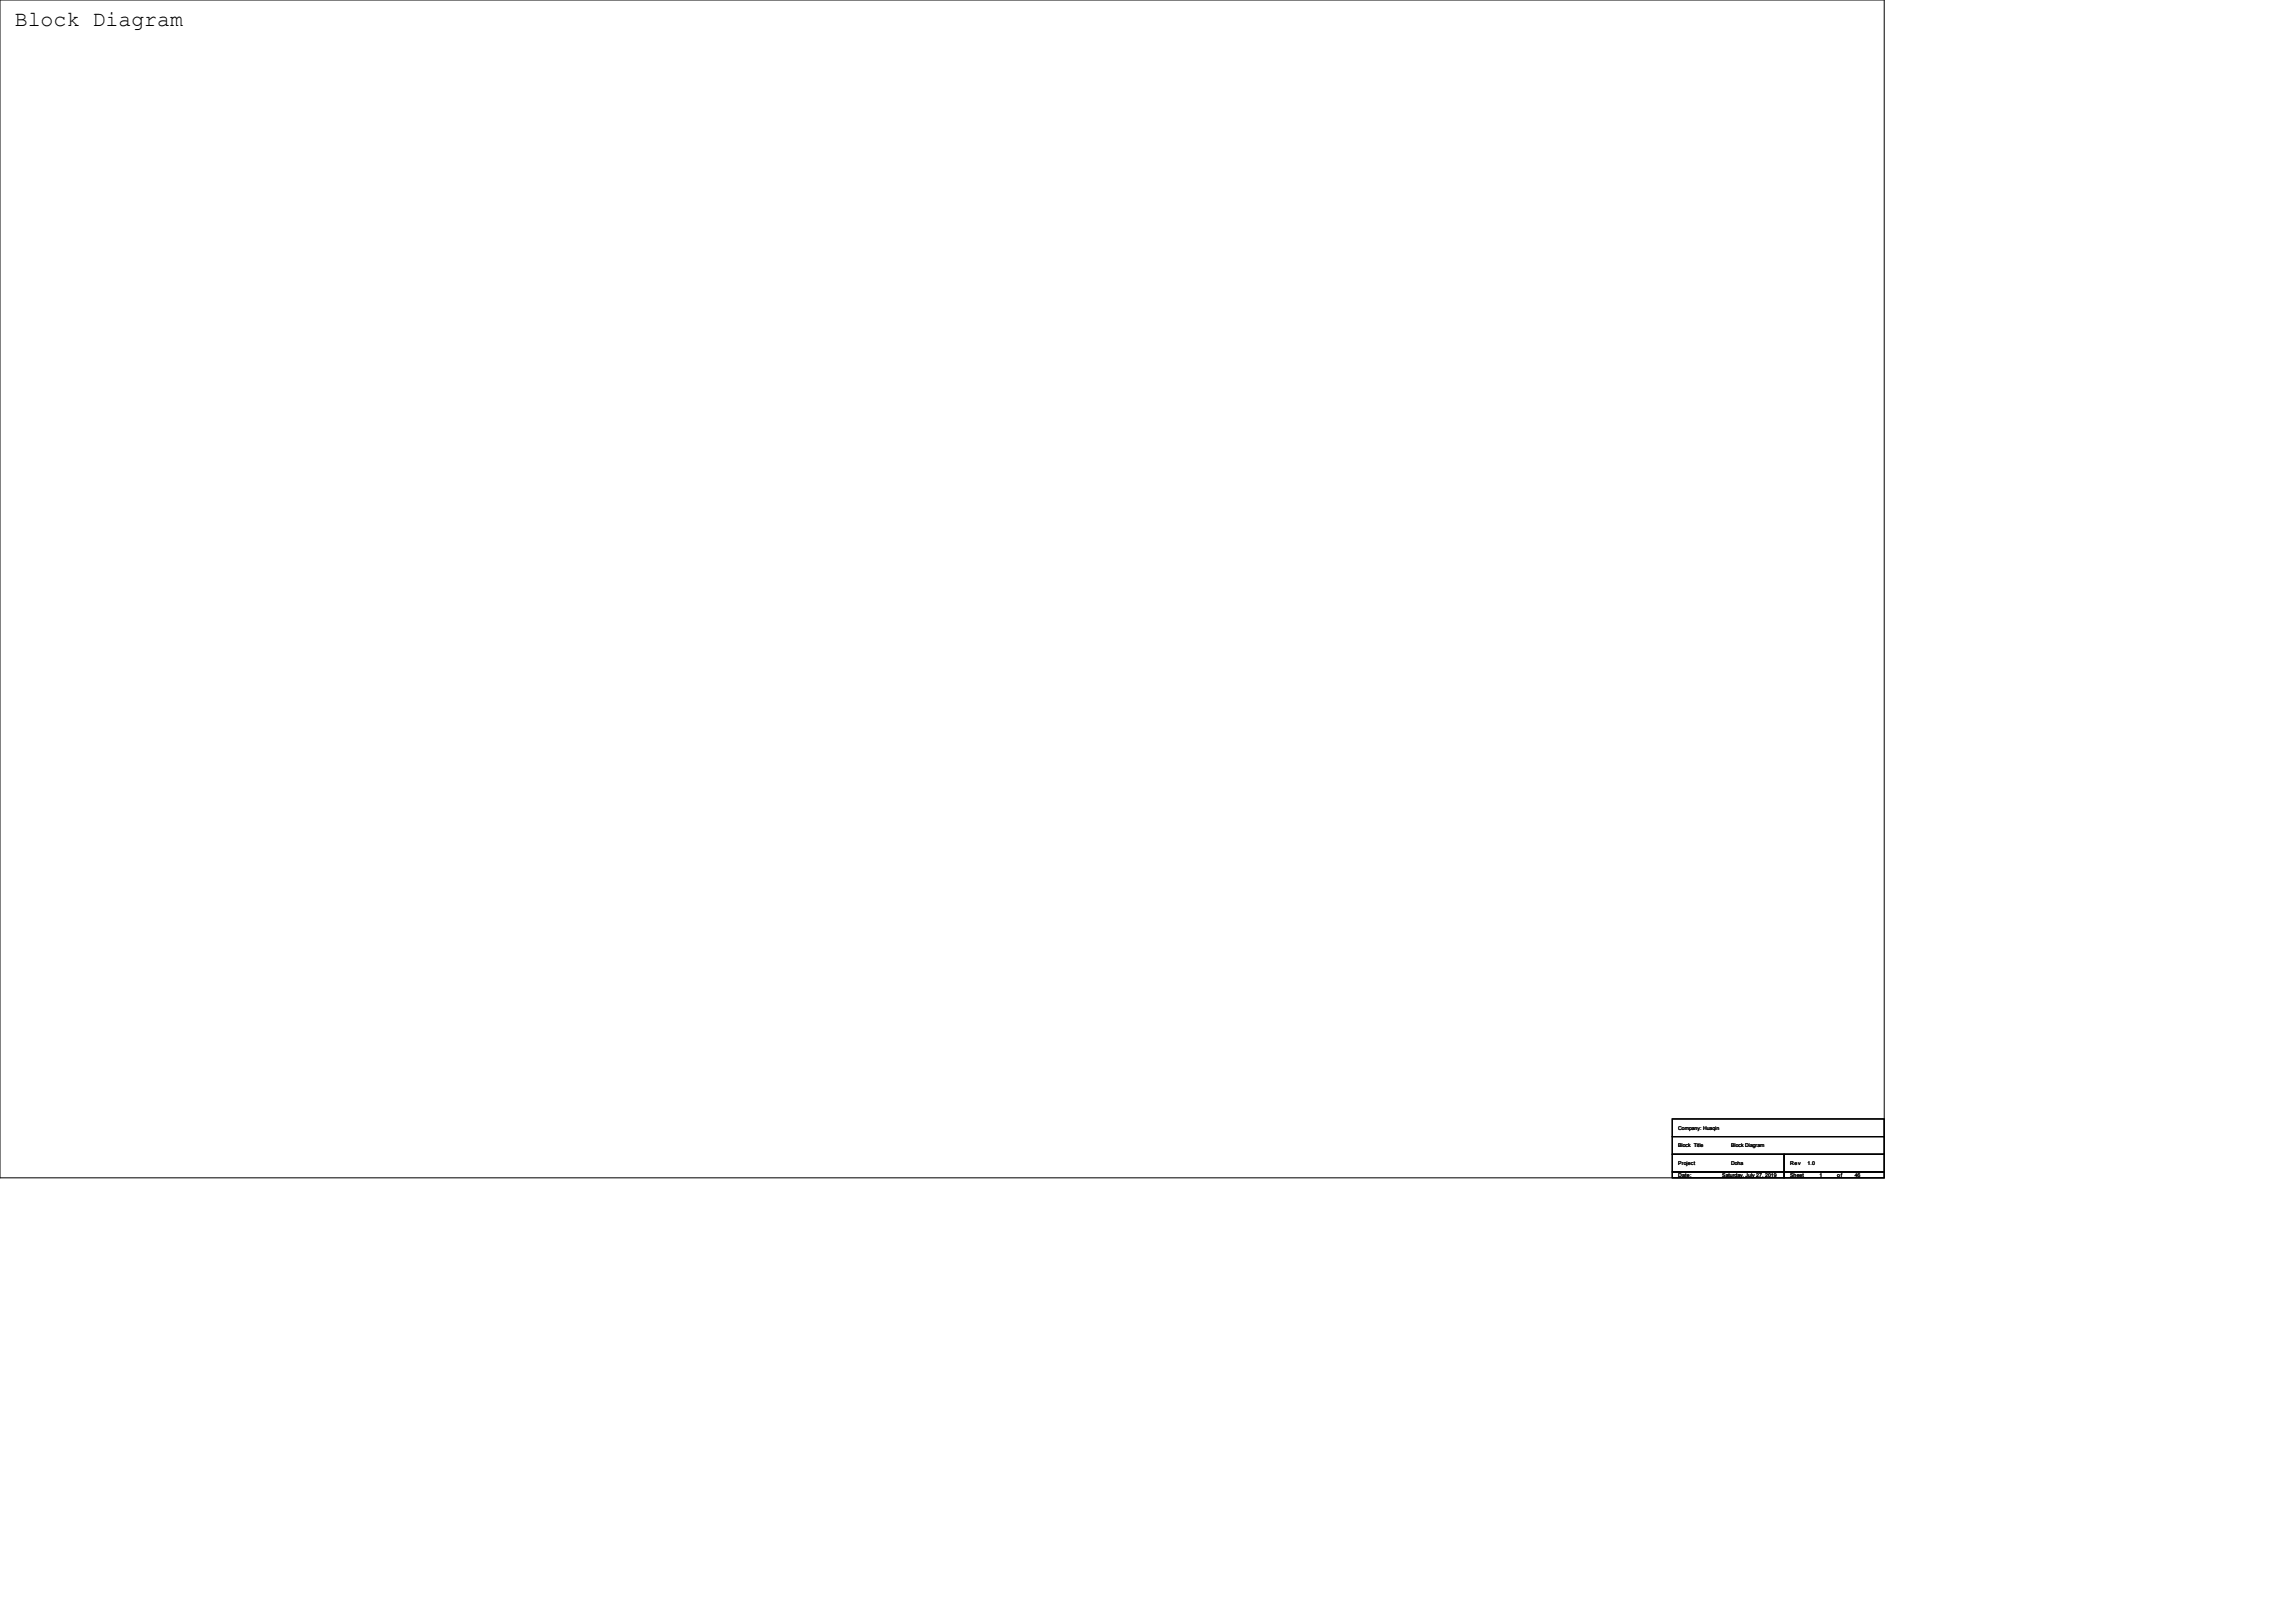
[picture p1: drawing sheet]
<svg xmlns="http://www.w3.org/2000/svg" width="297mm" height="210mm" viewBox="0 0 297 210" stroke-linecap="round" stroke-linejoin="round" font-family="sans-serif">
<defs><g id="words">
<text font-size="2.8" x="1.9" y="3.4">Block Diagram</text>
<g font-size=".7">
<text x="217.2" y="146.2">Company: Huaqin</text>
<text x="217.2" y="148.4">Block Title</text>
<text x="224" y="148.4">Block Diagram</text>
<text x="217.2" y="150.7">Project</text>
<text x="217.2" y="152.3">Date:</text>
<text x="222.9" y="152.3">Saturday, July 27, 2019</text>
<text x="224" y="150.7">Doha</text>
<text x="231.7" y="150.7">Rev</text>
<text x="231.7" y="152.3">Sheet</text>
<text x="233.9" y="150.7">1.0</text>
<text x="235.5" y="152.3">1</text>
<text x="237.7" y="152.3">of</text>
<text x="240" y="152.3">46</text>
</g>
</g></defs>
<path d="M0 0h243.8v152.4h-243.8zM216.4 149.4h14.5v2.2h-14.5zM216.4 151.6h14.5v.8h-14.5zM216.4 144.8h27.4v2.3h-27.4zM216.4 147.1h27.4v2.3h-27.4zM230.9 151.6h12.9v.8h-12.9zM230.9 149.4h12.9v2.2h-12.9z" fill="none" stroke="#000" stroke-width=".13"/>
<use href="#words"/>
</svg>
